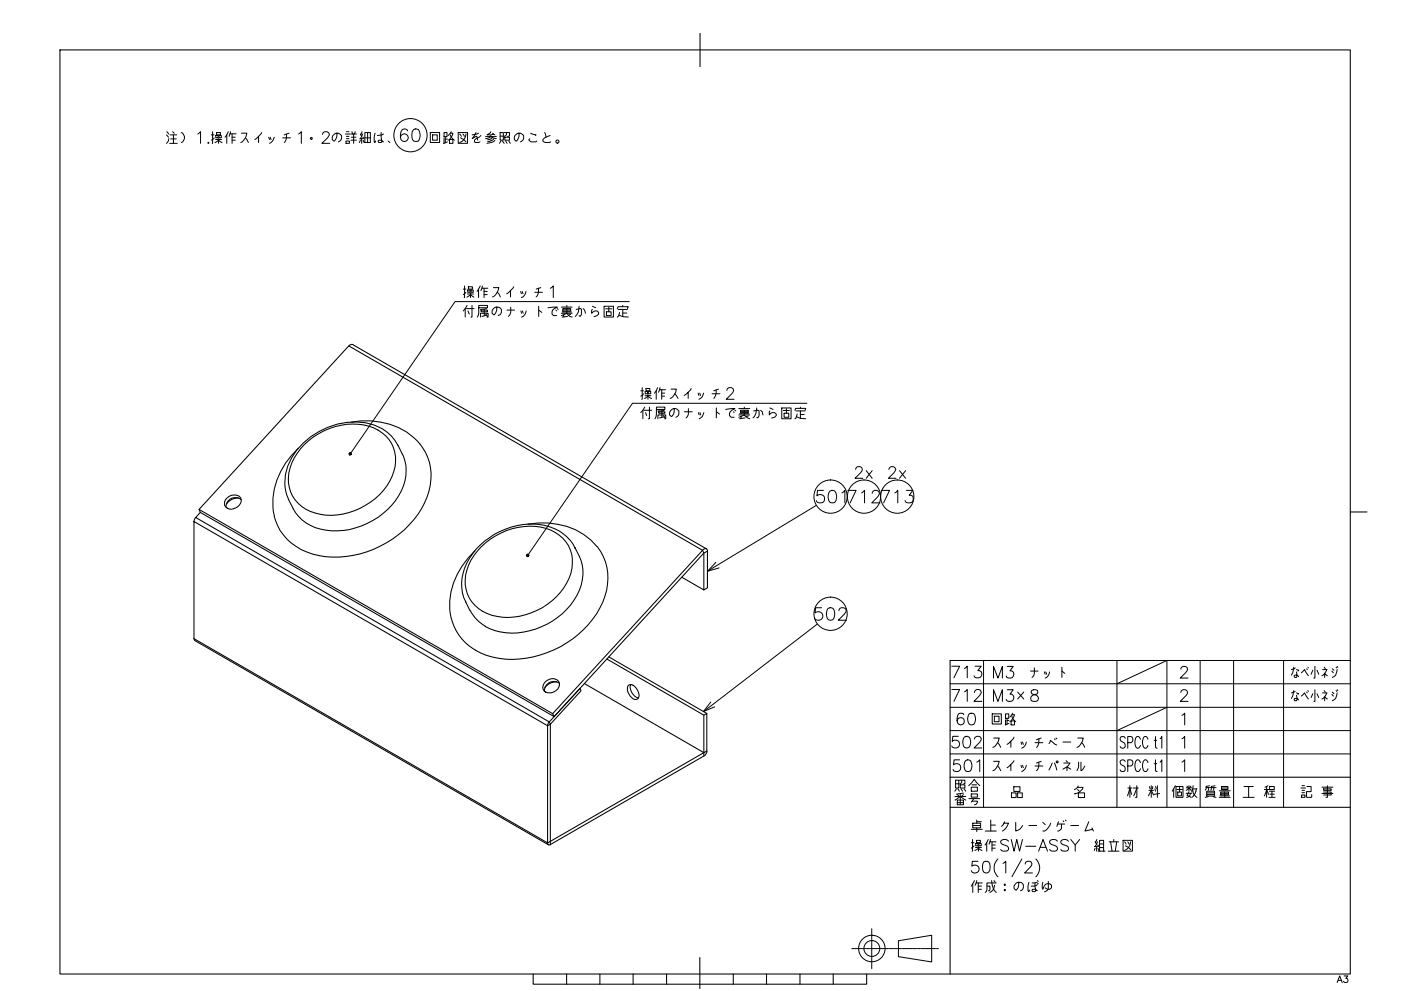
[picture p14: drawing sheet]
<svg xmlns="http://www.w3.org/2000/svg" width="420mm" height="297mm" viewBox="0 0 420 297" stroke-linecap="round" stroke-linejoin="round" font-family="sans-serif">
<!-- layer: 0 -->
<g fill="none" stroke="#000" stroke-width=".32">
<path d="M104.6 103.7l106.1 61.3-45 48.9-106-61.2zM105.8 103.3l106 61.2M105.8 103.3h-.6l-.6 .4M89.5 134.3a21.5 21.5 0 0 0-7.2 20.4M90.9 132.8a21.6 21.6 0 0 1 21.4-5.4 15.3 15.3 0 0 1 9.1 10.7 15.2 15.2 0 0 1-5.1 14.6 22.3 22.3 0 0 1-21.7 5.5 14.5 14.5 0 0 1-8.6-9.9 14.2 14.2 0 0 1 3-13.4zM91.3 133.3a20.2 20.2 0 0 1 20.8-5.1 10.5 10.5 0 0 1 5.5 14.5 20.3 20.3 0 0 1-23.1 11.1 10.5 10.5 0 0 1-7-15 19.3 19.3 0 0 1 3.8-5.5zM105.3 126.5a21.6 21.6 0 0 1 20.7 6.6 16 16 0 0 1 1.3 17.6 30.3 30.3 0 0 1-33.5 15.4 15.9 15.9 0 0 1-11.6-11.4M58.2 156.3l106 61.2v35.1l-106-61.2zM58.7 155.1l-.5 1.2M59.7 152.7l.4 .9 106.1 61.2M60.1 153.6l-1.4 1.5 106 61.3 9.2-10 .4 .7-9.3 10-.3-.7-.4 .8-.1 .3 .8-.4v35.1l-.8 .4 .3 .6h.6M68.1 149.3a2.83 2.83 0 0 1 4-.1 2.78 2.78 0 0 1-3.4 3.4 1.81 1.81 0 0 1-1.4-1.5 1.81 1.81 0 0 1 .8-1.8z"/>
<path d="M71.5 149.3l-1.2 .1-1.1 .4-1.3 1.2M72.3 149.7a2.83 2.83 0 0 0-3-.3 2.83 2.83 0 0 0-1.5 2.6M158.3 157.1a21.5 21.5 0 0 1 20.9 6.8 16.3 16.3 0 0 1 .7 18.3 30.3 30.3 0 0 1-32.1 14.8l-1.9-.6-3.3-1.5M142.4 165.1a21.5 21.5 0 0 0-7.1 20.3M144.3 163.9a20 20 0 0 1 20.8-5 10.7 10.7 0 0 1 4.8 15.9 20.6 20.6 0 0 1-22.4 9.6 10.6 10.6 0 0 1-7-15 18 18 0 0 1 3.8-5.5zM172.5 164.4a13.5 13.5 0 0 0-12.5-7.3 22 22 0 0 0-20.7 13.2 12.6 12.6 0 0 0 .4 10.1l1.2 2.6M172.6 164.4l-.2-.3a13.4 13.4 0 0 1-.2 15.8 22.7 22.7 0 0 1-22.2 9.5l-1.6-.4-2.9-1.3M210.7 165l.4 .8-44.9 49-.5-.9M210.7 165a.74 .74 0 0 1 .8-.6 .74 .74 0 0 1 .7 .8l-1.1 .6v11M212.2 165.2v11l-1.1 .6-6.6-3.8M58.2 191.4l.2 .6M58.4 192l106.1 61.2"/>
<path d="M135.4 185.4a15 15 0 0 0 7.3 9.5M141 182.9a11.3 11.3 0 0 0 4.6 4.8M182 197.5l29.1 16.9M182.6 196.9l29.4 16.9M163.5 204.4a2.46 2.46 0 0 1 4.3 .4 2.88 2.88 0 0 1-1.7 2.6 2.88 2.88 0 0 1-3-.3 1.89 1.89 0 0 1 .4-2.7zM167 204.4l-1.8 .3-1 .6-.8 .9M167.8 204.9a2.83 2.83 0 0 0-3-.3 2.83 2.83 0 0 0-1.5 2.5M175.3 204.9l35.8 20.7-46.1 26.6v1l46.1-26.6v-12.2l.9-.6v11.3l-.9 .5M188.3 205.7a1.53 1.53 0 0 1 2.5 .6l.4 .6a2.22 2.22 0 0 1 0 2.6 2.09 2.09 0 0 1-2.6-1.5 2.7 2.7 0 0 1-.3-2.3zM189.2 205.1a3.4 3.4 0 0 0 2.3 4.1M212 225.1l-.1 .7-.7 .8"/>
</g>
<g fill="none" stroke="#000" stroke-width=".3">
<path d="M122.2 39.2a1.04 1.04 0 0 0-1.5-.4 2.81 2.81 0 0 0 0 3.5 1.18 1.18 0 0 0 1.7-.6 1.18 1.18 0 0 0-.9-1.6 1.18 1.18 0 0 0-1.4 1.1M124 38.8a1.17 1.17 0 0 1 1.8 .6 3.2 3.2 0 0 1-.3 2.9 1.38 1.38 0 0 1-1.9-.6 3.5 3.5 0 0 1 .4-2.9zM188.7 90.4h-52.2l-31.5 45.7M242 120.9h-52.3l-31.5 45.6M244.8 151.5l-32.6 19.7M247 147h-1.8l-.2 1.6a1.31 1.31 0 0 1 2 0 1.31 1.31 0 0 1-.3 2 1.31 1.31 0 0 1-1.9-.6M248.9 147.2a1.17 1.17 0 0 1 1.8 .5 2.96 2.96 0 0 1-.4 2.9 1.29 1.29 0 0 1-1.8-.6 2.96 2.96 0 0 1 .4-2.8zM252.5 147.7l.9-.7v3.7M254.3 147h2.4l-1.7 3.7M258.4 147.7l.9-.7v3.7M261.6 147.9l.2-.5 .5-.4 1 .2a1.07 1.07 0 0 1-.1 1.7l-1.8 1.8h2.5M264.3 147h2.5l-1.8 3.7"/>
<path d="M268.4 147.7l.8-.7v3.7M271.8 147h2l-1.1 1.4a1.15 1.15 0 0 1 1.2 1.1 1.15 1.15 0 0 1-1 1.2 1.06 1.06 0 0 1-1.5-.7M214.7 168.6l-2.5 2.6 3.5-1M245.1 187l-34.1 26.3M246.4 182.2h-1.8l-.2 1.5a1.33 1.33 0 0 1 2 0 1.33 1.33 0 0 1-.2 1.9 1.33 1.33 0 0 1-1.9-.4M248.4 182.4a1.2 1.2 0 0 1 1.7 .5 3.1 3.1 0 0 1-.3 2.8 1.2 1.2 0 0 1-1.8-.5 3.1 3.1 0 0 1 .4-2.8zM251.6 183l.2-.5a1.19 1.19 0 0 1 2 .4v.3l-.6 .9-1.8 1.8h2.5M213.2 210.4l-2.2 2.9 3.3-1.4"/>
<circle cx="123.1" cy="40.5" r="5"/>
<circle cx="249.1" cy="148.9" r="5"/>
<circle cx="259.1" cy="148.9" r="5"/>
<circle cx="269.1" cy="148.9" r="5"/>
<circle cx="249.1" cy="184" r="5"/>
</g>
<g fill="none" stroke="#000" stroke-width=".3">
<path d="M138.9 86.7h.8M139.3 85.7l-.1 3.5M139.5 92.5l-.6 .7M139.7 87.6l-.8 .7M139.9 92.5h2.3M140 89.1l1.1-.8 1 .8M140.1 91.5l-.6 1v2.5M140.2 88.1h1.8M140.3 86.9h.7v.7h-.7zM140.3 93.2l.4 .9M140.5 86h1.2v.7h-1.2zM141.1 87.8v1.4"/>
<path d="M141.2 86.9h.7v.7h-.7zM141.5 91.5v3.5h-.3M143.5 86.7l-.4 .7M143.6 92.2h2.6v-.7h-2.6a5.3 5.3 0 0 1-.5 3.5M144 85.7l-.5 1v2.5M144.1 95v-1.1h2.3v1.1h-.3M144.3 92.9h1.9v.6h-1.9zM144.5 86.4l-.3 .7M144.7 85.7l-.2 .7h1.8M145.2 88.3h.9M145.2 87.4h.9M145.2 86.4v2.8"/>
<path d="M145.2 92.8v1.8M145.7 94.1l.5 .7M145.9 92.5l-1.8 .3M145.9 94.5l-1.4 .3M148 86.2h1.6a4 4 0 0 1-1.9 2.8M149 92.1a2.11 2.11 0 0 1-1 2.2 1.42 1.42 0 0 1 0-1.9 1.42 1.42 0 0 1 1.9-.2l.5 .6v.8l-.5 .7-.5 .3M149.1 87.6l.5 .5 .5 .9M152 88.1l1.1-1v1.9M152 92.9h2.3M153.2 92.1v1.5l-.7 1.2M154.1 86l-1 1.1M156.2 87.4l.1 .7"/>
<path d="M156.2 93.2l.2 .7M156.6 87.4l.3 .7M156.7 93.2l.2 .7M157.7 87.4a2.15 2.15 0 0 1-1.4 1.8M157.8 93.2a2.15 2.15 0 0 1-1.4 1.8M160.3 87.6h2.4M161.5 86.4a2.67 2.67 0 0 1-.7 2.6M161.6 92.9l.9 .7M161.6 91.8v3M162.2 86.2l-1.4 .5M164.3 92.2l2.8-.1a1.75 1.75 0 0 0-1.5 2l.4 .5h.9M165 86.4l.9-.7v3.5"/>
<path d="M166.7 92.9l.2 .3M167.1 92.5l.3 .3M168.3 94.6l.7-.3v.7M168.3 93.9h3.3M168.3 92.1h3.3M168.6 93.5h2.8M168.8 92.5h2.3v.8h-2.3zM168.8 92.9h2.3M170 94l.9 .8 .7 .2M170 92.5v1.4l-1 .4M170 91.5v.6M170.2 94.8l-1.6 .2"/>
<path d="M171.1 94.2l-.7 .3M172.8 92.8l1.1-.3 .5 .3v1.3l-.5 .7-.2-.2M173.7 91.8l-.2 1.7-1 1.3M174.9 92.5l.4 .4 .3 1M177.7 92.8l-.3 .1v1a1.25 1.25 0 0 1 2.1-.3v.5l-.4 .5-1 .2M177.7 91.8l.9 .4M181.2 91.8h2.8v3.2h-2.8zM181.6 92.6h1.9M181.9 93.5h1.4v1.1h-1.4zM182.6 92.1v1.4M185.1 92.5l.3-.6h3l-.2 .6M185.4 92.8h2.8"/>
<path d="M185.6 94.5l1.2 .4M185.8 93.6l-.2 .9-.5 .5M186.8 92.8v2.1l1.6 .1M186.8 93.8h1.2M186.8 91.5v.4M192.2 117.1h.8M192.6 116.2l-.1 3.5M193 118l-.8 .7M193.3 119.5l1-.8 1.1 .8M193.4 118.6h1.8M193.5 117.3h.7v.7h-.7zM193.7 116.4h1.2v.7h-1.2z"/>
<path d="M194.3 118.3v1.4M194.4 117.3h.7v.7h-.7zM196.8 117.1l-.5 .7M197.2 116.2l-.4 .9v2.6M197.8 116.8l-.3 .8M197.9 116.2l-.1 .6h1.8M198.4 118.7h.9M198.4 117.8h.9M198.4 116.9v2.8M201.2 116.6h1.6a3.6 3.6 0 0 1-1.8 2.8M202.4 118l.9 1.4M205.2 118.5l1.2-.9v1.8"/>
<path d="M207.3 116.4l-.9 1.2M209.4 117.8l.2 .7M209.9 117.8l.2 .7M211 117.8a2.15 2.15 0 0 1-1.4 1.9M213.6 118h2.3M214.8 116.9a3.2 3.2 0 0 1-.7 2.5M215.5 116.6l-1.4 .5M218 117l.3-.6 1-.2a.84 .84 0 0 1 .5 1.3l-2 2.2h2.4M192.8 123l-.6 .7M193.1 123h2.4M193.4 122l-.6 1v2.5M193.6 123.7l.3 .9"/>
<path d="M194.8 122v3.5h-.4M196.9 122.7h2.5v-.7h-2.5a5.6 5.6 0 0 1-.5 3.5M197.3 125.5v-1.1h2.4v1.1h-.4M197.6 123.4h1.8v.5h-1.8zM198.5 123.2v1.9M199 124.6l.4 .7M199.2 123l-1.9 .2M199.2 124.9l-1.4 .4M202.2 122.5a2.02 2.02 0 0 1-.9 2.3 1.31 1.31 0 0 1-.5-1.4 1.31 1.31 0 0 1 1.2-.9h.7l.9 .7-.2 1.4-.7 .5M205.2 123.4h2.4M206.4 122.5v1.6l-.7 1.2M209.4 123.7l.3 .7"/>
<path d="M209.9 123.7l.2 .7M211.1 123.7a2.15 2.15 0 0 1-1.4 1.8M214.8 123.4l1 .7M214.8 122.3v3M217.6 122.7l2.8-.2a1.95 1.95 0 0 0-1.6 2.1l.5 .5h.9M220 123.4l.2 .3M220.4 123l.3 .2M221.6 125.1l.7-.3v.7M221.6 124.4h3.3M221.6 122.5h3.3M221.8 124h2.8M222.1 123h2.3v.7h-2.3z"/>
<path d="M222.1 123.3h2.3M223.2 124.4l1 .9 .7 .2M223.2 123v1.4l-.9 .4M223.2 122v.5M223.5 125.3l-1.7 .2M224.4 124.7l-.7 .2M226 123.2l1.2-.2 .5 .2v1.4l-.5 .7-.2-.2M227 122.3l-.3 1.6-.9 1.4M228.1 123l.5 .4 .2 1M230.9 123.2l-.2 1.2a1.24 1.24 0 0 1 2.1-.3v.5l-.5 .5-.9 .2M230.9 122.3l.9 .4M234.4 122.3h2.8v3.2h-2.8z"/>
<path d="M234.9 123h1.8M235.1 123.9h1.4v1.2h-1.4zM235.8 122.5v1.4M238.4 123l.2-.6h3l-.2 .6M238.6 123.2h2.8M238.8 124.9l1.2 .5M239.1 124.1l-.5 1.3-.2 .1M240 123.2v2.2l1.6 .1M240 122v.4M240 124.2h1.2M256.6 140.7l.3-.6 1-.2a.89 .89 0 0 1 .6 1.3l-2.1 2.2h2.4M259.8 141.1l1.8 2.3"/>
<path d="M261.6 141.1l-1.8 2.3M266.6 140.7l.3-.6 .4-.2a1.13 1.13 0 0 1 1.3 .7l-.5 1.1-1.6 1.7h2.2M269.8 141.1l1.8 2.3M271.6 141.1l-1.8 2.3"/>
</g>
<!-- layer: 0 -->
<g fill="#000" stroke="#000" stroke-width=".3">
<path d="M104.8 135.9l-.1 .2h.3zM104.7 136.1h.3l-.2 .2z"/>
<path d="M105 136.1l-.2 .2h.2zM105 136.1l.3 .1-.3 .1zM105 136.1l.3 .1v-.2z"/>
<path d="M105.2 135.7l-.2 .4 .3-.1zM105 135.7h.2l-.2 .4zM104.8 135.9l.2 .2v-.4z"/>
<path d="M158 166.3l-.1 .2h.3zM157.9 166.5h.3l-.1 .2z"/>
<path d="M158.2 166.5l-.1 .2 .2 .1zM158.2 166.5l.3 .2-.2 .1zM158.2 166.5l.3 .2 .1-.3z"/>
<path d="M158.4 166.2l-.2 .3 .4-.1zM158.2 166.2h.2l-.2 .3zM158 166.3l.2 .2v-.3z"/>
</g>
<path d="M284.9 198v44M284.9 233h120" fill="none" stroke="#000" stroke-width=".32"/>
<path d="M284.9 198h120M295 198v44M335 198v44M359.9 198v44M370 198v44M384.9 198v44M284.9 219h120M284.9 212h120M284.9 205h120M335 205l15-7v44M350 212l-15 7M284.9 226h120" fill="none" stroke="#000" stroke-width=".3"/>
<g fill="none" stroke="#000" stroke-width=".3">
<path d="M286.4 239.8l1.6-1.1 1.6 1.1M286.4 238.7h3.2M286.6 233.8h.9v2.4h-.9zM286.6 234.9h.9M286.8 236.5l-.5 .7M287.1 239.8h1.8v1.4h-1.8zM287.1 238.2l.4 .3M287.3 236.5l.4 .7M287.7 233.8h1.7v1.1l-.6 .1M288 235.2h1.4v1h-1.4zM288 237.8v1.9M288 239.8v1.4"/>
<path d="M288.2 236.5l.5 .7M288.4 233.8v.8l-.7 .4M288.9 237.7l-2.1 .3M288.9 238.2l-.4 .3M289.1 236.5l.5 .7M290.5 235.5l1.7-1.9 1.6 1.9M290.6 239.4h3.2M291.3 235.9h1.8v1.3h-1.8zM291.3 238h1.8v.9h-1.8zM291.5 235.2h1.4M292 239.4l-.5 .7M303.3 237.7h1.4v1.4h-1.4z"/>
<path d="M304 235.8h1.9v1.4h-1.9zM305.2 237.7h1.4v1.4h-1.4zM322.2 237.9h.3M323.2 236h1.6a2.85 2.85 0 0 1-2.4 1.9M323.2 236.6l.5 .6M323.3 235.6l-.1 .4-1 .6M323.4 237.7h1.9v1.4h-1.9zM338.3 236.2h1.1M338.8 235.5v3.5M339.4 238.1l-.6-1.9-.7 2.3M339.8 236.2h1.6M340.9 235.5v3.5h-.4"/>
<path d="M340.9 236.2l-.9 2.3M344.6 236.9h1.4M344.7 235.8l.2 .7M345.3 235.5v3.5M345.7 235.8l-.1 .7M346 238.3l-.7-1.4-.9 1.6M346.3 236.5l.2 .7M346.5 235.8l.3 .7M347.1 235.5v3.5M347.7 237.8l-1.6 .3M352 236.5l-.5 .7M352.5 235.5l-.5 1v2.5"/>
<path d="M352.7 235.8h2.1v3.2h-2.1zM352.9 236.6h1.7M353.2 237.4h1.1v1.1h-1.1zM353.8 235.9v1.5M355.7 236.9l.9-.8 .8 .8M355.7 236.1h1.7M355.7 237.8h1.7M356 235.6l.2 .3M356.6 237.4l-.6 1 1.1 .6M356.6 235.5v1.7M357 237.8a1.1 1.1 0 0 1-1.1 1.2M357.1 235.6l-.2 .3"/>
<path d="M357.7 236.6a2.64 2.64 0 0 0 1.3 2.4M357.7 236.5h1.3M357.8 235.5l-.4 1.9M358.8 236.5a3.3 3.3 0 0 1-1.4 2.5M361.7 236.1h1.4M361.9 237.2h2.3v1.4h-2.3zM361.9 237.7h2.3M361.9 238.2h2.3M362.4 238.7l-1 .3M362.4 236.1v.8M362.7 235.5l-1 .2v.8l-.3 .3M363.3 236.1h1.4"/>
<path d="M363.8 238.7l.9 .3M364 236.1v.8M364.4 235.5l-1.1 .2-.2 1.1M365.6 237h3.3M365.6 239h3.3M365.9 238.5h2.8M366.1 237.4h2.3v.8h-2.3zM366.1 237.8h2.3M366.3 235.8h1.9v.8h-1.9zM366.3 236.2h1.9M367.3 237.4v1.6M372.8 239h3.3"/>
<path d="M373.1 235.8h2.8M374.5 235.8v3.2M379.2 236.6h1.4M379.9 235.8v3.2M380.2 235.5l-.8 .4M380.4 238.1l-.5-1.5-.7 1.9M380.6 239h1.8M380.7 237.2h1.6M380.8 235.8h1.4v.8h-1.4zM380.8 238h1.4M381.5 237.2v1.8M390.2 236.2h1.3"/>
<path d="M390.3 238.3h1.1v.7h-1.1zM390.5 236.9h.7M390.5 237.6h.7M390.5 235.5h.7M391.9 235.8h1.3v1.5h-1.4v1.5l.1 .2h1.4l.1-.8M396.4 237.8h3.3M396.4 235.9h3.3M396.9 236.5h2.3v.4h-2.3zM396.9 237.4h2.3v.9h-2.3M398.1 235.5v3.5h-.5M287.1 240.6h1.8M291.3 240.4l.2-.3h1.6l-.4 1-.5 .1"/>
<path d="M401 294.5l.8-2 .7 2M401.3 293.9h1M403.1 292.5h1.1l-.6 .8a.67 .67 0 0 1 .6 .6 .67 .67 0 0 1-.5 .7 .67 .67 0 0 1-.8-.5"/>
</g>
<g fill="none" stroke="#000" stroke-width=".32">
<path d="M18 15h386.9v277h-386.9zM209.9 10v10M404.9 153.5h5.1M404.9 242h-120v50M159.9 292v3h100v-3M169.9 292v3M179.9 292v3M189.9 292v3M199.9 292v3M209.9 287v9.3M219.9 292v3M229.9 292v3"/>
<path d="M239.9 292v3M249.9 292v3"/>
</g>
<!-- layer: 3rd_Mark -->
<g fill="none" stroke="#000" stroke-width=".3">
<path d="M261.4 278.4v.6M261.4 279.1v.2M261.4 279.4v.7M255.5 284.3h.6M256.2 284.3h.2M256.5 284.3h.7M257.4 284.3h.1M257.6 284.3h.8M258.5 284.3h.1M258.8 284.3h.7M259.7 284.3h.1M259.9 284.3h.8"/>
<path d="M260.8 284.3h.1M261.1 284.3h.7M261.4 280.3v.1M261.4 280.5v.8M261.4 281.4v.1M261.4 281.7v.7M261.4 282.6v.1M261.4 282.8v.8M261.4 283.7v.1M261.4 284v.7M261.4 284.8v.2M261.4 285.1v.8"/>
<path d="M261.4 286v.1M261.4 286.2v.8M261.4 287.1v.2M261.4 287.4v.7M261.4 288.3v.1M261.4 288.5v.8M261.4 289.4v.1M261.4 289.7v.7M261.9 284.3h.2M262.2 284.3h.8M263.1 284.3h.1M263.3 284.3h.8"/>
<path d="M264.2 284.3h.2M264.5 284.3h.7M265.4 284.3h.1M265.6 284.3h.8M266.5 284.3h.1M266.8 284.3h1.2M268.1 284.3h.1M268.4 284.3h.7M269.2 284.3h.2M269.4 282l10-1.7v8l-10-1.6zM269.5 284.3h.8M270.4 284.3h.1"/>
<path d="M270.6 284.3h.8M271.5 284.3h.2M271.8 284.3h.7M272.7 284.3h.1M272.9 284.3h.8M273.8 284.3h.1M274.1 284.3h.7M275 284.3h.1M275.2 284.3h.8M276.1 284.3h.1M276.4 284.3h.7M277.2 284.3h.2"/>
<path d="M277.5 284.3h.8M278.4 284.3h.1M278.6 284.3h.8M279.5 284.3h.2M279.8 284.3h.8M280.7 284.3h.1M280.9 284.3h.5"/>
<circle cx="261.5" cy="284.3" r="4"/>
<circle cx="261.5" cy="284.3" r="2.38"/>
</g>
<g fill="none" stroke="#000" stroke-width=".3">
<path d="M285.4 199.7h2.4l-1.7 3.5M292.4 199.7h1.9l-1 1.3a1.13 1.13 0 0 1 1.2 1.3 1.13 1.13 0 0 1-1.6 .9l-.5-.1-.3-.6M302.1 199.7h1.8l-1 1.4a1.12 1.12 0 0 1 1.2 1.3 1.12 1.12 0 0 1-1.6 .8l-.4-.1-.3-.5M394.3 199.7v3.5h-.3M401 199.7l.2 .3M285.4 206.7h2.4l-1.7 3.5M289.1 214.2a1.05 1.05 0 0 0-1.9 .2 2.04 2.04 0 0 0 .8 2.9 1.11 1.11 0 0 0 1.2-1 1.11 1.11 0 0 0-1-1.2 1.11 1.11 0 0 0-1.2 1M289.2 207.4l.9-.7v3.5M289.2 200.4l.9-.7v3.5M290.7 213.9a1.19 1.19 0 0 1 1.7 .5 1.8 1.8 0 0 1-1.2 2.9 1.95 1.95 0 0 1-.8-2.9zM292.2 207.6v-.2a1.12 1.12 0 0 1 1.7-.5 .77 .77 0 0 1 .2 1.1l-2 2.2h2.4M297.6 214h2.7v3h-2.7z"/>
<path d="M297.9 210.2v-3.5l1.4 3.5 1.3-3.5v3.5M297.9 203.2v-3.5l1.4 3.5 1.3-3.5v3.5M298.2 214.7h1.4v1.6h-1.4zM301.6 214h.9v1.3h-.9zM301.6 215.8v1.5M302 215.3v1.7M302 215.9h.6M302.1 206.7h1.8l-1 1.4a1.12 1.12 0 0 1 1.2 1.3 1.12 1.12 0 0 1-1.6 .8l-.4-.1-.3-.5M302.6 216.8l-1.2 .5M303.2 216.1h1v1.2h-1zM303.5 214.7l.1 .5 1 1.1M303.5 214.2h.7l-.5 1.2-.9 .9"/>
<path d="M303.7 213.8l-.9 1.1M305.2 207.4l1.8 2.1M307 207.4l-1.8 2.1M309.1 201.1h2.2M309.4 206.9l-.1 .7 .5 .5a1.52 1.52 0 0 1 1.6 1.5l-.2 .3a1.35 1.35 0 0 1-2.1-.3 1.76 1.76 0 0 1 2-1.7l.1-.7a1.21 1.21 0 0 0-1.8-.3zM310.2 200.2v1.6l-.2 .7-.5 .6M313.2 201.4l.2 .7M313.6 201.4l.3 .7M314.8 201.4a2.23 2.23 0 0 1-1.4 1.8M318.5 201.1l.8 .7M318.5 200v3.1M354.1 200.6l.4-.7 1-.2a.84 .84 0 0 1 .5 1.4l-2 2.1h2.3"/>
<path d="M354.1 207.6l.4-.7 1-.2a.89 .89 0 0 1 .5 1.4l-2 2.1h2.3M354.5 214.4l.8-.6v3.5M388 207l-.3 1.6-.4 .7M388 200l-.3 1.7-.4 .7M388.4 207.2l-1.1 .5M388.4 200.2l-1.1 .5M388.8 208.4v1.6h-.5l-.2-.5a.88 .88 0 0 1 1.4 .3M388.8 207.7l.7 .2-.2 .2M388.8 201.4v1.7h-.5l-.2-.6a.88 .88 0 0 1 1.4 .3M388.8 200.7l.7 .2-.2 .2M390.3 208.6l.9-.9 1.2 1.8M390.3 201.7l.9-1 1.2 1.8"/>
<path d="M391.9 207.4l.2 .3M391.9 200.4l.2 .3M392.2 207l.2 .2M392.2 200l.2 .2M393.7 207.9l-.5 1.2M393.7 200.9l-.5 1.2M394.3 206.7v3.5h-.3M395 207.9l.5 1.2M395 200.9l.5 1.2M396.6 207.7h1.4l-.7 1.1-.9 .7M396.6 200.7h1.4l-.7 1.1-.9 .7M397.1 207l.4 .4"/>
<path d="M397.1 200l.4 .4M398.1 209.5l-.8-.7v1.2M398.1 202.5l-.8-.7v1.3M399.4 208.1l.5 .5M399.4 201.1l.5 .6M399.5 207.4l.6 .5M399.5 200.4l.6 .5M400.7 207l.2 .2M400.7 200l.2 .2M401 207.7a2.13 2.13 0 0 1-1.5 2.3M401 200.7a2.13 2.13 0 0 1-1.5 2.4M401 206.7l.2 .3"/>
<path d="M287.4 220.7h-1.6l-.2 1.5a1.25 1.25 0 0 1 1.9-.1 1.25 1.25 0 0 1-.2 1.9 1.25 1.25 0 0 1-1.9-.4M287.8 227.8h-1.7l-.2 1.5a1.22 1.22 0 0 1 1.9-.1 1.22 1.22 0 0 1-.2 1.8 1.22 1.22 0 0 1-1.8-.4M289.2 220.9a1.11 1.11 0 0 1 1.7 .4 2.77 2.77 0 0 1-.3 2.7 1.11 1.11 0 0 1-1.7-.4 2.77 2.77 0 0 1 .3-2.7zM289.6 227.9a1.08 1.08 0 0 1 1.7 .6 2.77 2.77 0 0 1-.3 2.6 1.19 1.19 0 0 1-1.7-.5 2.77 2.77 0 0 1 .3-2.7zM292.2 221.5v-.2a1.1 1.1 0 0 1 1.1-.6 1.1 1.1 0 0 1 1 .6l-.5 1.2-1.7 1.7h2.4M292.9 228.5l.9-.7v3.4M298 228.2h1.7l-.3 1a3.3 3.3 0 0 1-1.6 1.8M298 221.2h1.7l-.3 1a3.3 3.3 0 0 1-1.6 1.8M299.2 229.6l.9 1.4M299.2 222.6l.9 1.4M302 230.1l1.2-.9v1.8M302 223.1l1.2-.9v1.8"/>
<path d="M304.1 228l-.9 1.2M304.1 221l-.9 1.2M306.2 229.4l.2 .7M306.2 222.4l.2 .7M306.6 229.4l.3 .7M306.6 222.4l.3 .7M307.8 229.4a2.15 2.15 0 0 1-1.4 1.8M307.8 222.4a2.15 2.15 0 0 1-1.4 1.9M310.4 229.6h2.3M310.4 222.6h2.3M311.5 228.5a2.62 2.62 0 0 1-.7 2.5M311.5 221.5a2.62 2.62 0 0 1-.7 2.5"/>
<path d="M312.2 228.2l-1.4 .5M312.2 221.2l-1.4 .5M314.6 222.9l.4-1 1.9 1.4M315.5 228.7l-.9 2.1M316.2 228.7l.7 2.1M316.2 221.5l.2 .2M316.7 221.2l.2 .3M318.8 222.4h2.3M319 228.7h1.9a3.7 3.7 0 0 1-2.1 1.8M319.7 228l.5 .5M321.1 230.5l-1.1-.7v1.2M323.2 221.2h1.7l-.3 1a3.3 3.3 0 0 1-1.6 1.8"/>
<path d="M323.5 228.5v1.3l-.5 1.2M324.2 228.5v2.5l.4-.2 .7-1.2M324.4 222.6l.9 1.4M337.4 221.3a.81 .81 0 0 0-1.3-.4 .81 .81 0 0 0 .3 1.3l.9 .5 .1 1.1a.81 .81 0 0 1-.7 .5 .81 .81 0 0 1-.8-.5M337.4 228.3a.81 .81 0 0 0-1.3-.4 .81 .81 0 0 0 .3 1.4l.6 .3a.89 .89 0 0 1 .4 1.2 .89 .89 0 0 1-1.3 .3l-.2-.4M338.2 222.6h1a1.01 1.01 0 0 0 .6-.9 1.01 1.01 0 0 0-.6-.9h-1v3.5M338.2 229.6h1a1.01 1.01 0 0 0 .6-.9 1.01 1.01 0 0 0-.6-.9h-1v3.4M342 221.6a.85 .85 0 0 0-1-.8 2.62 2.62 0 0 0 0 3.5 .97 .97 0 0 0 1-.9M342 228.6a.79 .79 0 0 0-1.2-.7 2.67 2.67 0 0 0 .2 3.3 .85 .85 0 0 0 1-.8M344.2 221.6l-.3-.7-.6-.1a2.62 2.62 0 0 0 0 3.5 .87 .87 0 0 0 .9-.9M344.2 228.6a.73 .73 0 0 0-.3-.7 .73 .73 0 0 0-.8 0 2.67 2.67 0 0 0 .2 3.3l.6-.1 .3-.7M346.1 221.9h.8"/>
<path d="M346.1 228.9h.8M346.5 220.8l.1 3.3 .4 .2M346.5 227.8l.1 3.3 .4 .1M347.9 221.4l.5-.6v3.5M347.9 228.5l.5-.7v3.4M354.5 221.4l.8-.6v3.5M354.5 228.5l.8-.7v3.4"/>
<circle cx="317.1" cy="228.3" r=".29"/>
</g>
<g fill="none" stroke="#000" stroke-width=".3">
<path d="M50 39.5l.6 .7M51.8 39.5l.5 .4M54.4 39.7l.4 .2 .5 1v.7l-.5 .9-.4 .2M63.8 39.5l-.2 3.5M65 39.7h1.1v.7h-1.1zM68.5 39.5l-.5 .9v2.6M69.2 39.5l-.2 .6h1.8M72.4 39.9h1.6a3.6 3.6 0 0 1-1.8 2.8M78.5 39.7l-1 1.2M86.7 39.9l-1.5 .5M101 39.9a2.14 2.14 0 0 1-.9 2.4 1.4 1.4 0 0 1-.1-1.9 1.4 1.4 0 0 1 1.9-.2l.5 .4v1l-.9 .9M103.9 39.5h.8"/>
<path d="M105.5 39.5l.3 .7M106.5 39.5l-.3 .7M108.6 39.5l-.4 .9-.1-.2M109.4 39.7h1.7v3h-1.7zM110.2 39.7v3M112.5 39.9l-.3 2.6 .3 .2 .2-.4M114.3 39.7l.3 2.8-.3 .2-.9-.2 .2-.5h.7l.7 .5M129 39.7h2.8v3h-2.8zM133.2 39.7h.9v1.3h-.9zM135.1 39.9h.7a3.1 3.1 0 0 1-1.4 2.1M135.3 39.5l-.9 1.1M137.4 39.7h2.8v3.3h-2.8z"/>
<path d="M142.8 39.7l-1.2 1.9 1.4-.7 .3 1.1M143.5 39.9l-1.9 .5M147.2 39.5l-.1 .3-1 .6 1.9-.2M147.7 39.9l.7 .5M150 39.7h.9v2.3h-.9zM151.2 39.7h1.6v1l-.6 .2M151.9 39.7a.92 .92 0 0 1-.7 1.2M155.6 39.9a2.14 2.14 0 0 1-.9 2.4 1.4 1.4 0 0 1-.1-1.9 1.4 1.4 0 0 1 1.9-.2l.5 .4v1l-.9 .9M159.1 39.9l1.6 .5-.2 .2M163.3 39.7l.5 1.4M49.9 40.4l.7 .7M50.6 41.6l-.1 .7-.6 .7"/>
<path d="M50.9 43h2.3M51 40.4h2M51.2 41.6h1.6M52 40.4v2.6M59.3 40.2l.8-.7v3.5M62.3 42.8l.2-.1 .2 .1zM63.4 40.4h.8M64.2 41.3l-.8 .7M64.5 42.8l1-.8 1.1 .8M64.7 41.8h1.7M64.7 40.6h.7v.7h-.7zM65.5 41.6v1.4"/>
<path d="M65.7 40.6h.7v.7h-.7zM68 40.4l-.5 .7M69 40.1l-.3 .8M69.6 42h1M69.6 41.1h1M69.6 40.2v2.8M73.6 41.3l.9 1.4M76.4 41.8l1.1-.9v1.8M80.6 41.1l.2 .7M81 41.1l.3 .7M82.2 41.1a2.47 2.47 0 0 1-1.4 1.9M84.8 41.3h2.3"/>
<path d="M85.9 40.2a2.62 2.62 0 0 1-.7 2.5M89.5 40.2l.9-.7v3.5M96.7 40.3l.2-.5a1.08 1.08 0 0 1 1.8 .4l-.5 1.1-1.7 1.7h2.4M103.6 40.2h1.4M103.8 42.3h1v.7h-1zM103.9 41.6h.8M103.9 40.9h.8M105.2 42h1.7M105.2 40.2h1.7M105.4 41.1h1.4M106.1 40.2v2.8M107.9 41.6h.6v1.4"/>
<path d="M108.1 42l-.3 .7M108.2 40.4l.3 .5M108.8 40.2l-.7 1.4M108.9 41.1l.2 .5M108.9 42l.3 .7M109 41.3l-.5 .3M109.4 41.3h1.7M115 40.2l-1.8 .4M116.4 42.3l.5 .4M129.7 40.4h1.4v1.6h-1.4zM133.2 41.4v1.6M133.5 41v1.8"/>
<path d="M133.5 41.7h.7M134.2 42.5l-1.2 .5M134.8 41.8h1v1.2h-1zM135.1 40.4l.6 1.2 .6 .4M137.9 40.2l.5 .7M138.1 41.3l1 .5 .7 .7M138.8 40.2l.5 .7M139.8 40.2a2.88 2.88 0 0 1-1.9 2.5M144.2 40.6l-1.9 1.4v.5l.3 .2 1.4-.2M145.6 40.9h3.3M147.2 40.9l1.7 .7M147.2 40.6a1.46 1.46 0 0 1-1.6 1"/>
<path d="M147.6 41.3l-.2 .3-1.2 .3M148 41.7l-1.8 .8M148.4 42.1a3.2 3.2 0 0 1-2.3 .9M150 40.8h.9M150.2 42.3l-.4 .7M150.7 42.3l.5 .7M151.4 41.1h1.4v.9h-1.4zM151.6 42.3l.5 .7M152.6 42.3l.4 .7M158.9 41.6l-.3 .4 .7 .5h1.4l.3-.2M165 40.6l-1.7 .7-.5 .5v.5a1.96 1.96 0 0 0 2.4 .2M291.3 248.6h3.3"/>
<path d="M291.3 252.6h.8M291.7 251.6l-.2 3.5M291.7 246.7h2.4v1.4h-2.4zM291.7 247.4h2.4M292.1 253.5l-.8 .7M292.4 254.9l1-.7 1.1 .7M292.6 254h1.7M292.6 252.8h.7v.7h-.7zM292.9 251.9h1.1v.7h-1.1zM292.9 245.8v.9M292.9 248.1v1.2M292.9 246.3h1.4"/>
<path d="M293.3 258.2h-1.7l-.1 1.4a1.24 1.24 0 0 1 1.8 0 1.24 1.24 0 0 1-.2 1.9 1.24 1.24 0 0 1-1.8-.5M293.4 253.7v1.4M293.6 252.8h.7v.7h-.7zM295.1 258.3a1.25 1.25 0 0 1 1.7 .5 3 3 0 0 1-.4 2.7 1.08 1.08 0 0 1-1.6-.5 3.3 3.3 0 0 1 .3-2.7zM295.5 249.1h3.3M295.9 252.6l-.5 .7M296.4 251.6l-.5 1v2.5M296.9 252.3l-.3 .7M297.1 251.6l-.2 .7h1.8M297.1 247.3h1.4M297.1 245.8v3.3M297.5 254.2h1"/>
<path d="M297.5 253.3h1M297.5 252.3v2.8M299.3 257.5a3.7 3.7 0 0 0 0 5.3M300.4 247.7l.7-1h1.4a3.5 3.5 0 0 1-1.9 2.4M300.8 258.8l.8-.6v3.5M301.3 246.3l-.2 .4M302.5 252.1a1.33 1.33 0 0 0-1.3-.5 1.33 1.33 0 0 0-1.1 .9l.3 .5 1.4 .5a.87 .87 0 0 1 .6 .6 .87 .87 0 0 1-.3 .9 1.69 1.69 0 0 1-2-.4M303.3 251.6l.8 3.5 .8-3.5 .9 3.5 .8-3.5M304.6 246.5v2.6l1.4-.7 .7-1M306.5 257.5l-3 5.3M307.5 259l.1-.5a1.22 1.22 0 0 1 1.5-.2 .91 .91 0 0 1 .2 1.2l-2 2.2h2.3M307.6 253.7h3"/>
<path d="M308.6 247.4h2.3M310.6 257.5a3.7 3.7 0 0 1 0 5.3M311.5 255.1l1.3-3.5 1.3 3.5M312 254h1.6M312.7 246.5l.7 .7M315.1 246.7a3 3 0 0 1-2.4 2.4M317.1 252.1a1.33 1.33 0 0 0-1.2-.5 1.33 1.33 0 0 0-1.1 .9l.3 .5 1.3 .5a.87 .87 0 0 1 .7 .6 .87 .87 0 0 1-.3 .9 1.69 1.69 0 0 1-2-.4M317.2 247h2.1M317.4 246.3l-.5 1.4M318.3 247v1.4l-1.1 .7M318.8 246l.2 .3M319.5 245.8l.2 .2"/>
<path d="M320.4 252.1a1.28 1.28 0 0 0-1.2-.5 1.28 1.28 0 0 0-1.1 .9l.4 .5 1.3 .5a.85 .85 0 0 1 .7 .6 .85 .85 0 0 1-.4 .9 1.63 1.63 0 0 1-2-.4M321.1 251.6l1.4 1.7v1.8M321.1 247.4h2.4M323.8 251.6l-1.3 1.7M326.5 246.3l-1.1 2.8 2.3-.5M327.5 248.1l.4 1M328.2 253.7h.7v1.4M328.4 254.2l-.2 .7M328.6 252.6l.3 .4M328.9 251.6l-.3 1-.2-.3M329.1 252.3l-.7 1.4M329.3 253.3l.1 .4"/>
<path d="M329.3 254.2l.3 .7M329.3 255.1h2.1M329.4 253.5l-.5 .2M329.8 255.1v-3.2h1.2v3.2M329.8 254h1.2M329.8 253h1.2M332.4 255.1h3.2M332.6 252.3h2.8M333.1 252.3l.4 2.8M334 251.6v.7M334.9 252.3l-.4 2.8M336.8 251.9h2.8v3.2h-2.8z"/>
<path d="M337.3 252.3l.4 .7M337.5 253.5l.9 .5 .7 .7M338.2 252.3l.5 .7M339.1 252.3a2.9 2.9 0 0 1-1.8 2.6M291.7 264.9l-.4 .7M292.2 263.9l-.5 1v2.6M292.7 264.6l-.3 .7M292.9 263.9l-.2 .7h1.9M293.4 266.6h.9M293.4 265.6h.9M293.4 264.6v2.9M296 265.6h.9v1.2l-.5 .2"/>
<path d="M297.4 263.9a4.7 4.7 0 0 0 1.4 3.6M298.1 263.9l.4 .6M298.3 265.3a2.38 2.38 0 0 1-1.4 2.2M298.8 264.6h-2.8v2.1l-.5 .8M305.5 264.5a2.02 2.02 0 0 1-.9 2.3 1.31 1.31 0 0 1-.4-1.4 1.31 1.31 0 0 1 1.1-.9l1.2 .1 .4 .6-.2 1.4-.7 .4M308.6 264.5l-.3 2.5 .3 .3 .2-.5M310.4 264.6l.2 2.4-.2 .3h-.7l-.2-.3 .2-.4h.7l.7 .4M310.9 264.5l-1.4 .1M311.1 265.2l-.9 .4h-.9M311.1 263.9l.2 .3M311.1 264.6l.2 .3M312.7 264.5l-.1 .8 .1 1.3a1.54 1.54 0 0 1 .9-1.5 1.54 1.54 0 0 1 1.7 .2v.8a1.2 1.2 0 0 1-1.9 0"/>
<path d="M314.4 264.2v2.1a1.22 1.22 0 0 1-1.1 1"/>
<circle cx="93.4" cy="41.5" r=".29"/>
<circle cx="167.2" cy="42.4" r=".47"/>
<circle cx="301.3" cy="266.8" r=".2"/>
<circle cx="301.3" cy="265.2" r=".18"/>
</g>
</svg>
